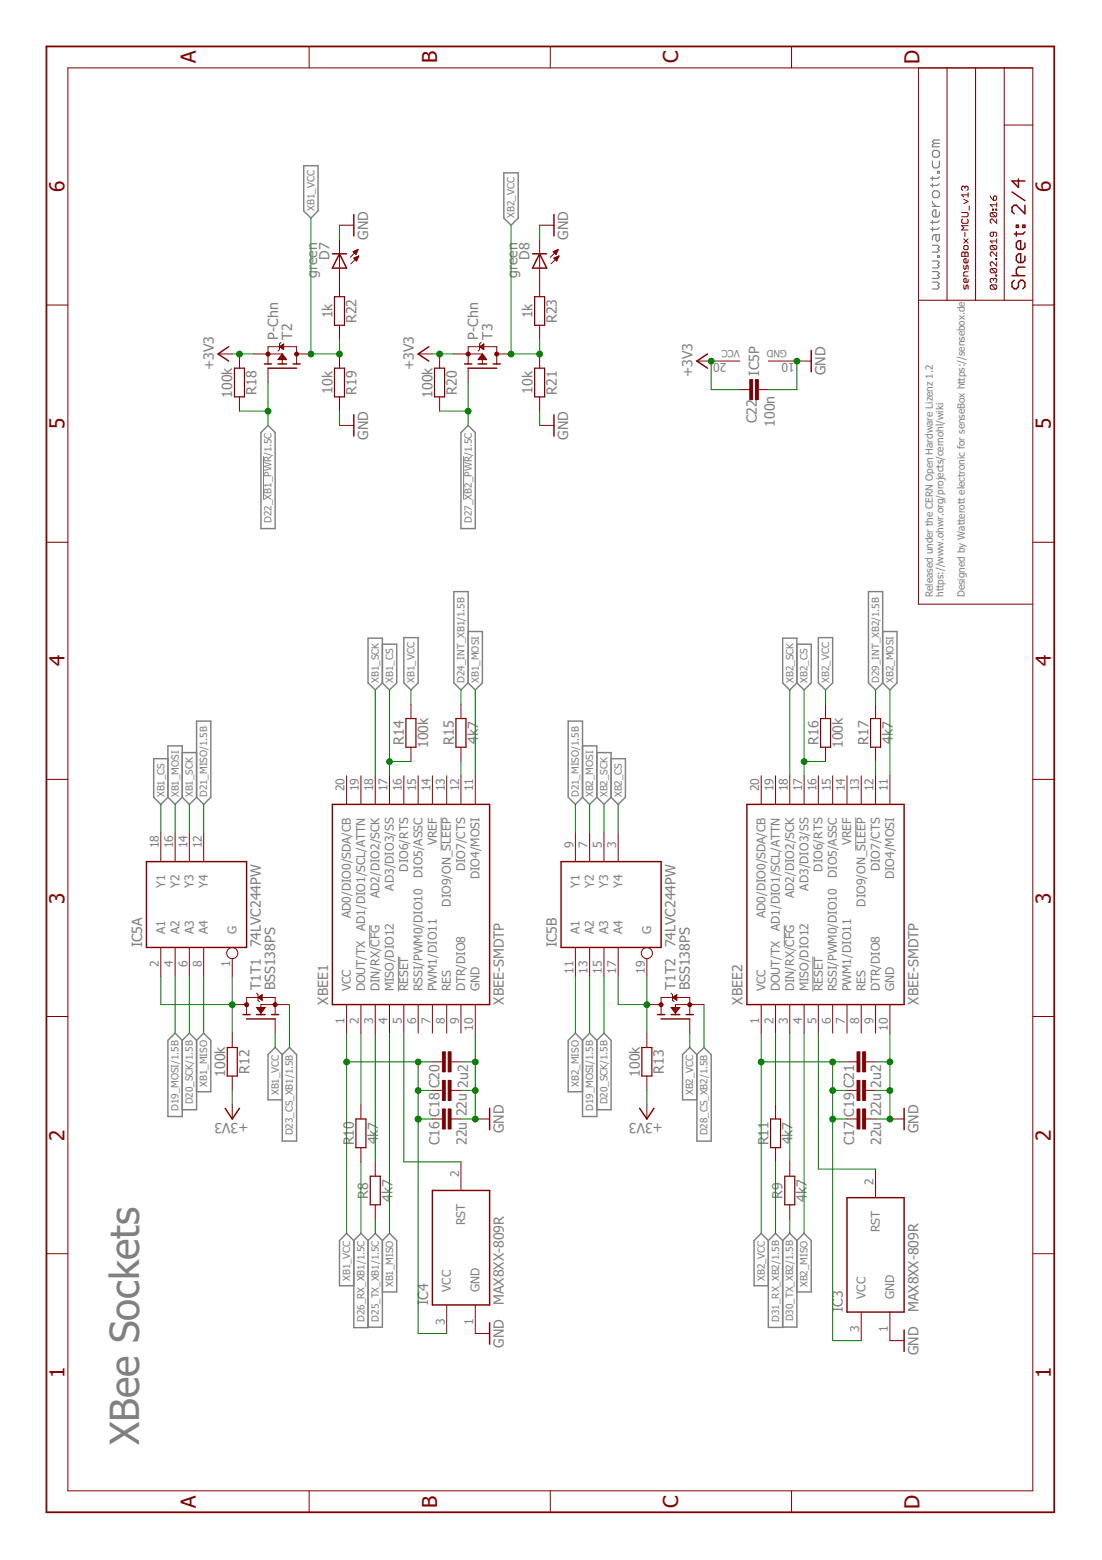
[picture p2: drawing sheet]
<svg xmlns="http://www.w3.org/2000/svg" width="210mm" height="297mm" viewBox="0 0 210 297" stroke-linecap="round" stroke-linejoin="round" font-family="sans-serif">
<defs><g id="words">
<text font-size="7.7" fill="#808080" x="26.5" y="275.2" transform="rotate(-90 26.5 275.2)">XBee Sockets</text>
<g font-size="3.9" fill="#800000">
<text x="37.3" y="12.1" transform="rotate(-90 37.3 12.1)">A</text>
<text x="83.2" y="12.1" transform="rotate(-90 83.2 12.1)">B</text>
<text x="129.2" y="12.1" transform="rotate(-90 129.2 12.1)">C</text>
<text x="175.1" y="12.2" transform="rotate(-90 175.1 12.2)">D</text>
<text x="12.3" y="36.6" transform="rotate(-90 12.3 36.6)">6</text>
<text x="200.2" y="36.6" transform="rotate(-90 200.2 36.6)">6</text>
<text x="12.3" y="81.7" transform="rotate(-90 12.3 81.7)">5</text>
<text x="200.2" y="81.7" transform="rotate(-90 200.2 81.7)">5</text>
<text x="12.3" y="126.9" transform="rotate(-90 12.3 126.9)">4</text>
<text x="200.2" y="126.9" transform="rotate(-90 200.2 126.9)">4</text>
<text x="12.3" y="172.1" transform="rotate(-90 12.3 172.1)">3</text>
<text x="200.2" y="172.1" transform="rotate(-90 200.2 172.1)">3</text>
<text x="12.3" y="217.2" transform="rotate(-90 12.3 217.2)">2</text>
<text x="200.2" y="217.2" transform="rotate(-90 200.2 217.2)">2</text>
<text x="12.3" y="262.4" transform="rotate(-90 12.3 262.4)">1</text>
<text x="200.2" y="262.4" transform="rotate(-90 200.2 262.4)">1</text>
<text x="37.3" y="287.1" transform="rotate(-90 37.3 287.1)">A</text>
<text x="83.2" y="287.1" transform="rotate(-90 83.2 287.1)">B</text>
<text x="129.2" y="287.1" transform="rotate(-90 129.2 287.1)">C</text>
<text x="175.1" y="287.2" transform="rotate(-90 175.1 287.2)">D</text>
</g>
<g font-size="2.7" fill="#808080">
<text x="70.1" y="45.6" transform="rotate(-90 70.1 45.6)">GND</text>
<text x="108.2" y="45.6" transform="rotate(-90 108.2 45.6)">GND</text>
<text x="60.4" y="52.9" transform="rotate(-90 60.4 52.9)">green</text>
<text x="62.8" y="49.4" transform="rotate(-90 62.8 49.4)">D7</text>
<text x="98.6" y="52.9" transform="rotate(-90 98.6 52.9)">green</text>
<text x="100.9" y="49.4" transform="rotate(-90 100.9 49.4)">D8</text>
<text x="53" y="64.7" transform="rotate(-90 53 64.7)">P-Chn</text>
<text x="55.7" y="64.7" transform="rotate(-90 55.7 64.7)">T2</text>
<text x="63.3" y="60.6" transform="rotate(-90 63.3 60.6)">1k</text>
<text x="67.9" y="61.5" transform="rotate(-90 67.9 61.5)">R22</text>
<text x="91.1" y="64.7" transform="rotate(-90 91.1 64.7)">P-Chn</text>
<text x="93.8" y="64.7" transform="rotate(-90 93.8 64.7)">T3</text>
<text x="101.4" y="60.6" transform="rotate(-90 101.4 60.6)">1k</text>
<text x="106.1" y="61.5" transform="rotate(-90 106.1 61.5)">R23</text>
<text x="40.7" y="70.5" transform="rotate(-90 40.7 70.5)">+3V3</text>
<text x="78.8" y="70.5" transform="rotate(-90 78.8 70.5)">+3V3</text>
<text x="131.9" y="71.8" transform="rotate(-90 131.9 71.8)">+3V3</text>
<text x="144.6" y="71.5" transform="rotate(-90 144.6 71.5)">IC5P</text>
<text x="157.2" y="71.5" transform="rotate(-90 157.2 71.5)">GND</text>
<text x="44.2" y="75.7" transform="rotate(-90 44.2 75.7)">100k</text>
<text x="48.9" y="75.1" transform="rotate(-90 48.9 75.1)">R18</text>
<text x="63.3" y="75" transform="rotate(-90 63.3 75)">10k</text>
<text x="67.9" y="75.1" transform="rotate(-90 67.9 75.1)">R19</text>
<text x="82.4" y="75.7" transform="rotate(-90 82.4 75.7)">100k</text>
<text x="87" y="75.1" transform="rotate(-90 87 75.1)">R20</text>
<text x="101.4" y="75" transform="rotate(-90 101.4 75)">10k</text>
<text x="106.1" y="75.1" transform="rotate(-90 106.1 75.1)">R21</text>
<text x="70.1" y="83.7" transform="rotate(-90 70.1 83.7)">GND</text>
<text x="108.2" y="83.7" transform="rotate(-90 108.2 83.7)">GND</text>
<text x="144.2" y="80.5" transform="rotate(-90 144.2 80.5)">C22</text>
<text x="147.6" y="81.2" transform="rotate(-90 147.6 81.2)">100n</text>
<text x="76.9" y="141.8" transform="rotate(-90 76.9 141.8)">R14</text>
<text x="81.5" y="142.4" transform="rotate(-90 81.5 142.4)">100k</text>
<text x="86.4" y="141.8" transform="rotate(-90 86.4 141.8)">R15</text>
<text x="91.1" y="141.7" transform="rotate(-90 91.1 141.7)">4k7</text>
<text x="155.9" y="141.8" transform="rotate(-90 155.9 141.8)">R16</text>
<text x="160.5" y="142.4" transform="rotate(-90 160.5 142.4)">100k</text>
<text x="165.4" y="141.8" transform="rotate(-90 165.4 141.8)">R17</text>
<text x="170" y="141.7" transform="rotate(-90 170 141.7)">4k7</text>
<text x="27.1" y="180.4" transform="rotate(-90 27.1 180.4)">IC5A</text>
<text x="49.7" y="180.4" transform="rotate(-90 49.7 180.4)">74LVC244PW</text>
<text x="106.1" y="180.4" transform="rotate(-90 106.1 180.4)">IC5B</text>
<text x="128.7" y="180.4" transform="rotate(-90 128.7 180.4)">74LVC244PW</text>
<text x="49.7" y="188.6" transform="rotate(-90 49.7 188.6)">T1T1</text>
<text x="52.4" y="188.6" transform="rotate(-90 52.4 188.6)">BSS138PS</text>
<text x="62.5" y="191.3" transform="rotate(-90 62.5 191.3)">XBEE1</text>
<text x="96" y="191.3" transform="rotate(-90 96 191.3)">XBEE-SMDTP</text>
<text x="128.7" y="188.6" transform="rotate(-90 128.7 188.6)">T1T2</text>
<text x="131.4" y="188.6" transform="rotate(-90 131.4 188.6)">BSS138PS</text>
<text x="141.4" y="191.3" transform="rotate(-90 141.4 191.3)">XBEE2</text>
<text x="174.9" y="191.3" transform="rotate(-90 174.9 191.3)">XBEE-SMDTP</text>
<text x="42.9" y="205" transform="rotate(-90 42.9 205)">100k</text>
<text x="47.5" y="204.5" transform="rotate(-90 47.5 204.5)">R12</text>
<text x="89.2" y="207.1" transform="rotate(-90 89.2 207.1)">2u2</text>
<text x="121.8" y="205" transform="rotate(-90 121.8 205)">100k</text>
<text x="126.5" y="204.5" transform="rotate(-90 126.5 204.5)">R13</text>
<text x="167.9" y="207.1" transform="rotate(-90 167.9 207.1)">2u2</text>
<text x="47.3" y="213.9" transform="rotate(-180 47.3 213.9)">+3V3</text>
<text x="88.9" y="212.5" transform="rotate(-90 88.9 212.5)">22u</text>
<text x="96" y="215.8" transform="rotate(-90 96 215.8)">GND</text>
<text x="126.3" y="213.9" transform="rotate(-180 126.3 213.9)">+3V3</text>
<text x="167.9" y="212.5" transform="rotate(-90 167.9 212.5)">22u</text>
<text x="174.9" y="215.8" transform="rotate(-90 174.9 215.8)">GND</text>
<text x="67.4" y="218.1" transform="rotate(-90 67.4 218.1)">R10</text>
<text x="72" y="217.9" transform="rotate(-90 72 217.9)">4k7</text>
<text x="83.7" y="218.1" transform="rotate(-90 83.7 218.1)">C16 C18 C20</text>
<text x="88.9" y="218" transform="rotate(-90 88.9 218)">22u</text>
<text x="146.4" y="218.1" transform="rotate(-90 146.4 218.1)">R11</text>
<text x="151" y="217.9" transform="rotate(-90 151 217.9)">4k7</text>
<text x="162.7" y="218.1" transform="rotate(-90 162.7 218.1)">C17 C19 C21</text>
<text x="167.9" y="218" transform="rotate(-90 167.9 218)">22u</text>
<text x="70.1" y="228.3" transform="rotate(-90 70.1 228.3)">R8</text>
<text x="74.7" y="228.8" transform="rotate(-90 74.7 228.8)">4k7</text>
<text x="149.1" y="228.3" transform="rotate(-90 149.1 228.3)">R9</text>
<text x="153.7" y="228.8" transform="rotate(-90 153.7 228.8)">4k7</text>
<text x="81.5" y="248.5" transform="rotate(-90 81.5 248.5)">IC4</text>
<text x="96" y="248.5" transform="rotate(-90 96 248.5)">MAX8XX-809R</text>
<text x="160.5" y="249.8" transform="rotate(-90 160.5 249.8)">IC3</text>
<text x="174.9" y="249.8" transform="rotate(-90 174.9 249.8)">MAX8XX-809R</text>
<text x="96" y="256.6" transform="rotate(-90 96 256.6)">GND</text>
<text x="174.9" y="258" transform="rotate(-90 174.9 258)">GND</text>
</g>
<g font-size="2.3" fill="#808080">
<text x="138.4" y="69.1" transform="rotate(-180 138.4 69.1)">20</text>
<text x="151.4" y="69.1" transform="rotate(-180 151.4 69.1)">10</text>
<text x="65.6" y="150.7" transform="rotate(-90 65.6 150.7)">20</text>
<text x="68.4" y="150.7" transform="rotate(-90 68.4 150.7)">19</text>
<text x="71.1" y="150.7" transform="rotate(-90 71.1 150.7)">18</text>
<text x="73.8" y="150.7" transform="rotate(-90 73.8 150.7)">17</text>
<text x="76.5" y="150.7" transform="rotate(-90 76.5 150.7)">16</text>
<text x="79.3" y="150.7" transform="rotate(-90 79.3 150.7)">15</text>
<text x="82" y="150.7" transform="rotate(-90 82 150.7)">14</text>
<text x="84.7" y="150.7" transform="rotate(-90 84.7 150.7)">13</text>
<text x="87.4" y="150.7" transform="rotate(-90 87.4 150.7)">12</text>
<text x="90.2" y="150.7" transform="rotate(-90 90.2 150.7)">11</text>
<text x="144.6" y="150.7" transform="rotate(-90 144.6 150.7)">20</text>
<text x="147.3" y="150.7" transform="rotate(-90 147.3 150.7)">19</text>
<text x="150.1" y="150.7" transform="rotate(-90 150.1 150.7)">18</text>
<text x="152.8" y="150.7" transform="rotate(-90 152.8 150.7)">17</text>
<text x="155.5" y="150.7" transform="rotate(-90 155.5 150.7)">16</text>
<text x="158.2" y="150.7" transform="rotate(-90 158.2 150.7)">15</text>
<text x="160.9" y="150.7" transform="rotate(-90 160.9 150.7)">14</text>
<text x="163.7" y="150.7" transform="rotate(-90 163.7 150.7)">13</text>
<text x="166.4" y="150.7" transform="rotate(-90 166.4 150.7)">12</text>
<text x="169.1" y="150.7" transform="rotate(-90 169.1 150.7)">11</text>
<text x="30.2" y="161.6" transform="rotate(-90 30.2 161.6)">18</text>
<text x="33" y="161.6" transform="rotate(-90 33 161.6)">16</text>
<text x="35.7" y="161.6" transform="rotate(-90 35.7 161.6)">14</text>
<text x="38.4" y="161.6" transform="rotate(-90 38.4 161.6)">12</text>
<text x="83.2" y="161" transform="rotate(-90 83.2 161)">VREF</text>
<text x="109.2" y="161.6" transform="rotate(-90 109.2 161.6)">9</text>
<text x="111.9" y="161.6" transform="rotate(-90 111.9 161.6)">7</text>
<text x="114.7" y="161.6" transform="rotate(-90 114.7 161.6)">5</text>
<text x="117.4" y="161.6" transform="rotate(-90 117.4 161.6)">3</text>
<text x="162.1" y="161" transform="rotate(-90 162.1 161)">VREF</text>
<text x="77.7" y="166" transform="rotate(-90 77.7 166)">DIO6/RTS</text>
<text x="80.5" y="167.2" transform="rotate(-90 80.5 167.2)">DIO5/ASSC</text>
<text x="88.6" y="165.9" transform="rotate(-90 88.6 165.9)">DIO7/CTS</text>
<text x="91.3" y="167.5" transform="rotate(-90 91.3 167.5)">DIO4/MOSI</text>
<text x="156.7" y="166" transform="rotate(-90 156.7 166)">DIO6/RTS</text>
<text x="159.4" y="167.2" transform="rotate(-90 159.4 167.2)">DIO5/ASSC</text>
<text x="167.6" y="165.9" transform="rotate(-90 167.6 165.9)">DIO7/CTS</text>
<text x="170.3" y="167.5" transform="rotate(-90 170.3 167.5)">DIO4/MOSI</text>
<text x="31.4" y="169.2" transform="rotate(-90 31.4 169.2)">Y1</text>
<text x="34.2" y="169.2" transform="rotate(-90 34.2 169.2)">Y2</text>
<text x="36.9" y="169.2" transform="rotate(-90 36.9 169.2)">Y3</text>
<text x="39.6" y="169.2" transform="rotate(-90 39.6 169.2)">Y4</text>
<text x="72.3" y="171" transform="rotate(-90 72.3 171)">AD2/DIO2/SCK</text>
<text x="75" y="169.6" transform="rotate(-90 75 169.6)">AD3/DIO3/SS</text>
<text x="85.9" y="172.6" transform="rotate(-90 85.9 172.6)">DIO9/ON_SLEEP</text>
<text x="110.4" y="169.2" transform="rotate(-90 110.4 169.2)">Y1</text>
<text x="113.1" y="169.2" transform="rotate(-90 113.1 169.2)">Y2</text>
<text x="115.9" y="169.2" transform="rotate(-90 115.9 169.2)">Y3</text>
<text x="118.6" y="169.2" transform="rotate(-90 118.6 169.2)">Y4</text>
<text x="151.2" y="171" transform="rotate(-90 151.2 171)">AD2/DIO2/SCK</text>
<text x="154" y="169.6" transform="rotate(-90 154 169.6)">AD3/DIO3/SS</text>
<text x="164.9" y="172.6" transform="rotate(-90 164.9 172.6)">DIO9/ON_SLEEP</text>
<text x="31.4" y="177.9" transform="rotate(-90 31.4 177.9)">A1</text>
<text x="34.2" y="177.9" transform="rotate(-90 34.2 177.9)">A2</text>
<text x="36.9" y="177.9" transform="rotate(-90 36.9 177.9)">A3</text>
<text x="39.6" y="177.9" transform="rotate(-90 39.6 177.9)">A4</text>
<text x="45.1" y="177.9" transform="rotate(-90 45.1 177.9)">G</text>
<text x="66.8" y="174.8" transform="rotate(-90 66.8 174.8)">AD0/DIO0/SDA/CB</text>
<text x="69.6" y="177.3" transform="rotate(-90 69.6 177.3)">AD1/DIO1/SCL/ATTN</text>
<text x="110.4" y="177.9" transform="rotate(-90 110.4 177.9)">A1</text>
<text x="113.1" y="177.9" transform="rotate(-90 113.1 177.9)">A2</text>
<text x="115.9" y="177.9" transform="rotate(-90 115.9 177.9)">A3</text>
<text x="118.6" y="177.9" transform="rotate(-90 118.6 177.9)">A4</text>
<text x="124" y="177.9" transform="rotate(-90 124 177.9)">G</text>
<text x="145.8" y="174.8" transform="rotate(-90 145.8 174.8)">AD0/DIO0/SDA/CB</text>
<text x="148.5" y="177.3" transform="rotate(-90 148.5 177.3)">AD1/DIO1/SCL/ATTN</text>
<text x="30.2" y="184.2" transform="rotate(-90 30.2 184.2)">2</text>
<text x="33" y="184.2" transform="rotate(-90 33 184.2)">4</text>
<text x="35.7" y="184.2" transform="rotate(-90 35.7 184.2)">6</text>
<text x="38.4" y="184.2" transform="rotate(-90 38.4 184.2)">8</text>
<text x="43.9" y="184.2" transform="rotate(-90 43.9 184.2)">1</text>
<text x="109.2" y="185.4" transform="rotate(-90 109.2 185.4)">11</text>
<text x="111.9" y="185.4" transform="rotate(-90 111.9 185.4)">13</text>
<text x="114.7" y="185.4" transform="rotate(-90 114.7 185.4)">15</text>
<text x="117.4" y="185.4" transform="rotate(-90 117.4 185.4)">17</text>
<text x="122.8" y="185.4" transform="rotate(-90 122.8 185.4)">19</text>
<text x="66.8" y="188.8" transform="rotate(-90 66.8 188.8)">VCC</text>
<text x="69.6" y="188.8" transform="rotate(-90 69.6 188.8)">DOUT/TX</text>
<text x="72.3" y="188.8" transform="rotate(-90 72.3 188.8)">DIN/RX/CFG</text>
<text x="75" y="188.8" transform="rotate(-90 75 188.8)">MISO/DIO12</text>
<text x="77.7" y="188.8" transform="rotate(-90 77.7 188.8)">RESET</text>
<text x="80.5" y="188.8" transform="rotate(-90 80.5 188.8)">RSSI/PWM0/DIO10</text>
<text x="83.2" y="188.8" transform="rotate(-90 83.2 188.8)">PWM1/DIO11</text>
<text x="85.9" y="188.8" transform="rotate(-90 85.9 188.8)">RES</text>
<text x="88.6" y="188.8" transform="rotate(-90 88.6 188.8)">DTR/DIO8</text>
<text x="91.3" y="188.8" transform="rotate(-90 91.3 188.8)">GND</text>
<text x="145.8" y="188.8" transform="rotate(-90 145.8 188.8)">VCC</text>
<text x="148.5" y="188.8" transform="rotate(-90 148.5 188.8)">DOUT/TX</text>
<text x="151.3" y="188.8" transform="rotate(-90 151.3 188.8)">DIN/RX/CFG</text>
<text x="154" y="188.8" transform="rotate(-90 154 188.8)">MISO/DIO12</text>
<text x="156.7" y="188.8" transform="rotate(-90 156.7 188.8)">RESET</text>
<text x="159.4" y="188.8" transform="rotate(-90 159.4 188.8)">RSSI/PWM0/DIO10</text>
<text x="162.1" y="188.8" transform="rotate(-90 162.1 188.8)">PWM1/DIO11</text>
<text x="164.9" y="188.8" transform="rotate(-90 164.9 188.8)">RES</text>
<text x="167.6" y="188.8" transform="rotate(-90 167.6 188.8)">DTR/DIO8</text>
<text x="170.3" y="188.8" transform="rotate(-90 170.3 188.8)">GND</text>
<text x="65.6" y="195.1" transform="rotate(-90 65.6 195.1)">1</text>
<text x="68.4" y="195.1" transform="rotate(-90 68.4 195.1)">2</text>
<text x="71.1" y="195.1" transform="rotate(-90 71.1 195.1)">3</text>
<text x="73.8" y="195.1" transform="rotate(-90 73.8 195.1)">4</text>
<text x="76.5" y="195.1" transform="rotate(-90 76.5 195.1)">5</text>
<text x="79.3" y="195.1" transform="rotate(-90 79.3 195.1)">6</text>
<text x="82" y="195.1" transform="rotate(-90 82 195.1)">7</text>
<text x="84.7" y="195.1" transform="rotate(-90 84.7 195.1)">8</text>
<text x="87.4" y="195.1" transform="rotate(-90 87.4 195.1)">9</text>
<text x="90.2" y="196.3" transform="rotate(-90 90.2 196.3)">10</text>
<text x="144.6" y="195.1" transform="rotate(-90 144.6 195.1)">1</text>
<text x="147.3" y="195.1" transform="rotate(-90 147.3 195.1)">2</text>
<text x="150.1" y="195.1" transform="rotate(-90 150.1 195.1)">3</text>
<text x="152.8" y="195.1" transform="rotate(-90 152.8 195.1)">4</text>
<text x="155.5" y="195.1" transform="rotate(-90 155.5 195.1)">5</text>
<text x="158.2" y="195.1" transform="rotate(-90 158.2 195.1)">6</text>
<text x="160.9" y="195.1" transform="rotate(-90 160.9 195.1)">7</text>
<text x="163.7" y="195.1" transform="rotate(-90 163.7 195.1)">8</text>
<text x="166.4" y="195.1" transform="rotate(-90 166.4 195.1)">9</text>
<text x="169.1" y="196.3" transform="rotate(-90 169.1 196.3)">10</text>
<text x="87.4" y="224.2" transform="rotate(-90 87.4 224.2)">2</text>
<text x="166.4" y="225.5" transform="rotate(-90 166.4 225.5)">2</text>
<text x="88.6" y="233.3" transform="rotate(-90 88.6 233.3)">RST</text>
<text x="167.6" y="234.6" transform="rotate(-90 167.6 234.6)">RST</text>
<text x="85.9" y="246" transform="rotate(-90 85.9 246)">VCC</text>
<text x="91.3" y="246" transform="rotate(-90 91.3 246)">GND</text>
<text x="164.9" y="247.3" transform="rotate(-90 164.9 247.3)">VCC</text>
<text x="170.3" y="247.3" transform="rotate(-90 170.3 247.3)">GND</text>
<text x="84.7" y="252.2" transform="rotate(-90 84.7 252.2)">3</text>
<text x="90.2" y="252.2" transform="rotate(-90 90.2 252.2)">1</text>
<text x="163.7" y="253.6" transform="rotate(-90 163.7 253.6)">3</text>
<text x="169.1" y="253.6" transform="rotate(-90 169.1 253.6)">1</text>
</g>
<g font-size="1.9" fill="#808080">
<text x="59.9" y="40.2" transform="rotate(-90 59.9 40.2)">XB1_VCC</text>
<text x="98" y="41.5" transform="rotate(-90 98 41.5)">XB2_VCC</text>
<text x="140.9" y="66.7" transform="rotate(-180 140.9 66.7)">VCC</text>
<text x="149.9" y="66.7" transform="rotate(-180 149.9 66.7)">GND</text>
<text x="51.7" y="99.5" transform="rotate(-90 51.7 99.5)">D22_XB1_PWR/1.5C</text>
<text x="89.8" y="99.5" transform="rotate(-90 89.8 99.5)">D27_XB2_PWR/1.5C</text>
<text x="177.7" y="113.7" transform="rotate(-90 177.7 113.7)">Released under the CERN Open Hardware Lizenz 1.2</text>
<text x="179.7" y="113.7" transform="rotate(-90 179.7 113.7)">https://www.ohwr.org/projects/cernohl/wiki</text>
<text x="183.8" y="113.7" transform="rotate(-90 183.8 113.7)">Designed by Watterott electronic for senseBox https://sensebox.de</text>
<text x="72.2" y="130" transform="rotate(-90 72.2 130)">XB1_SCK</text>
<text x="74.9" y="130" transform="rotate(-90 74.9 130)">XB1_CS</text>
<text x="79" y="130" transform="rotate(-90 79 130)">XB1_VCC</text>
<text x="88.5" y="130" transform="rotate(-90 88.5 130)">D24_INT_XB1/1.5B</text>
<text x="91.2" y="130" transform="rotate(-90 91.2 130)">XB1_MOSI</text>
<text x="151.1" y="130" transform="rotate(-90 151.1 130)">XB2_SCK</text>
<text x="153.8" y="130" transform="rotate(-90 153.8 130)">XB2_CS</text>
<text x="157.9" y="130" transform="rotate(-90 157.9 130)">XB2_VCC</text>
<text x="167.5" y="130" transform="rotate(-90 167.5 130)">D29_INT_XB2/1.5B</text>
<text x="170.2" y="130" transform="rotate(-90 170.2 130)">XB2_MOSI</text>
<text x="31.3" y="151.8" transform="rotate(-90 31.3 151.8)">XB1_CS</text>
<text x="34" y="151.8" transform="rotate(-90 34 151.8)">XB1_MOSI</text>
<text x="36.8" y="151.8" transform="rotate(-90 36.8 151.8)">XB1_SCK</text>
<text x="39.5" y="151.8" transform="rotate(-90 39.5 151.8)">D21_MISO/1.5B</text>
<text x="110.3" y="151.8" transform="rotate(-90 110.3 151.8)">D21_MISO/1.5B</text>
<text x="113" y="151.8" transform="rotate(-90 113 151.8)">XB2_MOSI</text>
<text x="115.7" y="151.8" transform="rotate(-90 115.7 151.8)">XB2_SCK</text>
<text x="118.4" y="151.8" transform="rotate(-90 118.4 151.8)">XB2_CS</text>
<text x="39.5" y="207" transform="rotate(-90 39.5 207)">XB1_MISO</text>
<text x="53.1" y="208.5" transform="rotate(-90 53.1 208.5)">XB1_VCC</text>
<text x="110.3" y="207" transform="rotate(-90 110.3 207)">XB2_MISO</text>
<text x="132" y="208.5" transform="rotate(-90 132 208.5)">XB2_VCC</text>
<text x="34" y="211.6" transform="rotate(-90 34 211.6)">D19_MOSI/1.5B</text>
<text x="36.7" y="210.3" transform="rotate(-90 36.7 210.3)">D20_SCK/1.5B</text>
<text x="113" y="211.6" transform="rotate(-90 113 211.6)">D19_MOSI/1.5B</text>
<text x="115.7" y="210.3" transform="rotate(-90 115.7 210.3)">D20_SCK/1.5B</text>
<text x="55.8" y="216.2" transform="rotate(-90 55.8 216.2)">D23_CS_XB1/1.5B</text>
<text x="134.8" y="216.2" transform="rotate(-90 134.8 216.2)">D28_CS_XB2/1.5B</text>
<text x="66.7" y="243.9" transform="rotate(-90 66.7 243.9)">XB1_VCC</text>
<text x="74.9" y="245.1" transform="rotate(-90 74.9 245.1)">XB1_MISO</text>
<text x="145.7" y="243.9" transform="rotate(-90 145.7 243.9)">XB2_VCC</text>
<text x="153.8" y="245.1" transform="rotate(-90 153.8 245.1)">XB2_MISO</text>
<text x="69.4" y="251.7" transform="rotate(-90 69.4 251.7)">D26_RX_XB1/1.5C</text>
<text x="72.1" y="251.6" transform="rotate(-90 72.1 251.6)">D25_TX_XB1/1.5C</text>
<text x="148.4" y="251.7" transform="rotate(-90 148.4 251.7)">D31_RX_XB2/1.5B</text>
<text x="151.1" y="251.6" transform="rotate(-90 151.1 251.6)">D30_TX_XB2/1.5B</text>
</g>
</g></defs>
<path d="M50.2 86.9v8.2M88.3 86.9v8.2M84 155.7v6.2M163 155.7v6.2M70.4 176.1v4.2M149.4 176.1v4.2M75.9 182.1v6.7M154.8 182.1v6.7" fill="none" stroke="#808080" stroke-width=".19"/>
<g fill="none" stroke="#808080" stroke-width=".23">
<path d="M177.6 30.6v1l.3 .4h.7l.3-.4v-1M177.6 36.7l.3-.4h.7l.3 .4v.6l-.3 .3h-.7l-.3-.3zM177.6 33.7v.6M177.6 35v.6M177.6 38.3v.4l.7 .6M177.6 39.3h1.3M177.9 28.6h.7l.3 .4v.6l-.3 .4h-.7l-.3-.4v-.6zM177.9 27.3l-.3 .3v.3h1.3M177.9 27.3h1M178.6 32.6h.3v.4h-.3zM178.9 35l-.3 .3h-1.3M178.9 33.7l-.3 .3h-1.3"/>
<path d="M178.9 26.6h-1l-.3 .4 .3 .3M177.6 53.7h1l.3 .3-.3 .4 .3 .3-.3 .3h-1M177.6 51.7h1l.3 .3-.3 .4 .3 .3-.3 .3h-1M177.6 49.7h1l.3 .3-.3 .4 .3 .3-.3 .3h-1M177.6 46.7h1l.3 .3-.3 .3 .3 .4-.3 .3h-1M177.6 42v.7M177.6 43.3v.7M178.3 44.7v1l.3 .3 .3-.3v-1h-1l-.3 .3v.7M178.6 48.7h.3v.3h-.3zM178.9 40.3v.7l-.3 .3h-.7l-.3-.3v-.7l.3-.3h.4v1.3M178.9 43.3l-.3 .4h-1.3M178.9 42l-.3 .3h-1.3"/>
</g>
<g fill="none" stroke="#808080" stroke-width=".28">
<path d="M57.8 31.6h2.8v8.6l-1.4 1.3-1.4-1.3zM96 32.9h2.7v8.6l-1.4 1.4-1.3-1.4zM51.1 81l1.3 1.4v18.2h-2.7v-18.2zM87.8 82.4l1.4-1.4 1.3 1.4v18.2h-2.7zM86.4 112.6h2.8v17.4l-1.4 1.4-1.4-1.4zM165.4 112.6h2.7v17.4l-1.3 1.4-1.4-1.4zM37.4 137.3h2.8v14.5l-1.4 1.4-1.4-1.4zM70.1 121.5h2.7v8.5l-1.3 1.4-1.4-1.4zM72.8 122.7h2.8v7.3l-1.4 1.4-1.4-1.4M76.9 121.4h2.8v8.6l-1.4 1.4-1.4-1.4zM89.2 120.2h2.7v9.8l-1.4 1.4-1.3-1.4M108.2 137.3h2.8v14.5l-1.4 1.4-1.4-1.4z"/>
<path d="M149.1 121.5h2.7v8.5l-1.4 1.4-1.3-1.4zM151.8 122.7h2.7v7.3l-1.3 1.4-1.4-1.4M155.9 121.4h2.7v8.6l-1.4 1.4-1.3-1.4zM168.1 120.2h2.8v9.8l-1.4 1.4-1.4-1.4M32 144.5h-2.7v7.3l1.3 1.4 1.4-1.4M32 151.8v-9.8h2.7v9.8M32 151.8l1.4 1.4 1.3-1.4M34.7 151.8l1.4 1.4 1.3-1.4M34.7 143.3h2.7M111 142h2.7v9.8M111 151.8l1.3 1.4 1.4-1.4M113.7 143.3h2.7v8.5"/>
<path d="M113.7 151.8l1.3 1.4 1.4-1.4M116.4 144.5h2.7v7.3l-1.3 1.4-1.4-1.4M32 198.1l1.4-1.4 1.3 1.4v14.5h-2.7zM34.7 198.1l1.4-1.4 1.3 1.4M37.4 198.1l1.4-1.4 1.4 1.4v9.8h-2.8M37.4 198.1v13.2h-2.7M111 198.1l-1.4-1.4-1.4 1.4v9.8h2.8M111 198.1v14.5h2.7v-14.5M111 198.1l1.3-1.4 1.4 1.4M113.7 198.1l1.3-1.4 1.4 1.4v13.2h-2.7M134.1 199.5l1.4 1.3v16.5h-2.8v-16.5zM53.8 200.8l-1.4-1.3-1.3 1.3v8.6h2.7"/>
<path d="M53.8 200.8l1.3-1.3 1.4 1.3v16.5h-2.7zM132.7 200.8l-1.3-1.3-1.4 1.3v8.6h2.7M67.4 236.2v16.6h2.7v-16.6M67.4 236.2l-1.4-1.4-1.3 1.4v8.6h2.7M67.4 236.2l1.3-1.4 1.4 1.4M70.1 236.2l1.4-1.4 1.3 1.4M72.8 236.2v16.5h-2.7M72.8 236.2l1.4-1.4 1.4 1.4v9.8h-2.8M146.3 236.2l-1.3-1.4-1.4 1.4v8.6h2.7M146.3 236.2v16.6h2.8v-16.6M146.3 236.2l1.4-1.4 1.4 1.4M149.1 236.2l1.3-1.4 1.4 1.4"/>
<path d="M151.8 236.2l1.4-1.4 1.3 1.4v9.8h-2.7M151.8 236.2v16.5h-2.7"/>
</g>
<g fill="none" stroke="#800000" stroke-width=".19">
<path d="M12.9 12.9h183.8v271h-183.8zM58.9 8.8v4.1M104.8 8.8v4.1M150.8 8.8v4.1M174.9 12.9v102.1h21.8M180.4 12.9v44.3M185.8 12.9v44.3M191.3 12.9v44.3M183.6 38l.8 .4-.8 .4M183.8 35.6l.2-.1 .4 .1v.5l-.2 .2M183.8 35.6l-.2-.1-.4 .1v.5l.2 .2M183.8 35.6v.3"/>
<path d="M184.4 36.7v.8M184.4 37.1h-1.2l.4 .4M184.6 39.2v.8M188.6 37.3l.6 .8M189 39.8h.2v.2h-.2zM189.2 37.5l.2-.2h.3l.1 .2v.4l-.1 .2h-.5zM189.7 39.8h.1v.2h-.1zM189.8 38.6v.8M189.8 39h-1.2l.4 .4M191.3 23.8h5.4M8.8 58.1h4.1M64.7 45.6v10.9"/>
<path d="M64.7 42.9h2.7M67.2 47.9l1-.4-.4 1zM67.3 47.9v.1M67.4 49.1l.9-.4-.4 1zM67.5 47.8v.3M67.5 49.1v.1M67.6 47.8v.5M67.6 49v.4M67.7 47.7v.7M67.7 49v.5M67.9 47.6v.7M67.9 48.9v.7"/>
<path d="M68 47.6v.4M68 48.9v.6M68.1 47.5v.2M68.1 48.8v.4M68.2 47.5l-1.5 1.5M68.3 48.8v.1M68.3 48.7l-1.5 1.5M102.8 42.9h2.7M102.8 45.6v10.9M105.4 47.9h.1M105.5 49.1h.1M105.5 47.9v.2"/>
<path d="M105.6 47.8v.4M105.6 49.1v.2M105.8 47.8v.5M105.8 49v.4M105.9 47.7v.8M105.9 49v.6M106 47.6v.6M106 48.9v.8M106.2 47.6v.3M106.2 48.9v.5M106.3 47.5v.1M106.3 48.8v.3"/>
<path d="M106.3 47.5l-1.5 1.5M106.3 47.5l-.4 1-.5-.6M106.3 47.5l-.9 .4M106.4 48.7v.1M106.5 48.7l-1.5 1.5M106.5 48.7l-.5 1-.5-.6M106.5 48.7l-1 .4M174.9 57.2h21.8M183.2 40.5h1l.2 .2v.4l-.2 .2h-1M183.4 41.7l-.2 .2v.4l.2 .2h.8l.2-.2v-.4l-.2-.2M183.4 48l.4 .2 .4-.2 .2 .2v.6h-1.2v-.6zM183.6 46.9l.2-.2h.4l.2 .2v.4l-.2 .2h-.4l-.2-.2z"/>
<path d="M183.6 50.5v.6l.2 .2 .2-.2v-.4l.2-.2 .2 .2v.6M183.6 54.3v.6l.2 .2 .2-.2v-.4l.2-.2 .2 .2v.6M183.6 45.5l.8 .8M183.8 44.2v.8M183.8 48.2v.6M184.4 49.4v.4l-.2 .3h-.4l-.2-.3v-.4l.4-.2v.9M184.4 53.2v.4l-.2 .2h-.4l-.2-.2v-.4l.4-.2v.8M184.4 51.8h-.6l-.2 .1v.7h.8M184.4 45.5l-.8 .8M184.4 43h-1.2l.4 .4-.4 .4h1.2M188.8 54.3l-.2 .2v.4l.2 .2h.9M188.8 46.7h.9l.1 .2v.4l-.1 .2"/>
<path d="M188.8 46.7l-.2 .2v.4l.2 .2h.9M188.8 40.5l-.2 .2v.4l.2 .2h.9M188.8 40.5h.9l.1 .2v.4l-.1 .2M188.8 51.1l-.2 .2v.4l.2 .2h.9M188.8 54.3h.9l.1 .2v.4l-.1 .2M188.8 51.1h.9l.1 .2v.4l-.1 .2M188.8 54.3l.9 .8M188.8 51.1l.9 .8M188.8 46.7l.9 .8M188.8 40.5l.9 .8M189.2 53.2l-.2-.2-.4 .2v.4l.2 .2M189.2 53.2l.2-.2 .4 .2v.4l-.1 .2"/>
<path d="M189.2 44.2v.6l-.2 .2-.4-.2v-.4l.2-.2h.9l.1 .2v.4l-.1 .2M189.2 53.2v.2M189.7 52.4h.1v.2h-.1zM189.7 49.2h.1v.2h-.1zM189.8 48v.8l-.8-.8-.4 .2v.4l.2 .2M189.8 41.7v.8l-.8-.8h-.2l-.2 .2v.4l.2 .2M189.8 49.9v.8l-.8-.8h-.2l-.2 .2v.4l.2 .2M189.8 45.5v.8M189.8 45.9h-1.2l.4 .4M196.7 58.1h4.1M41.5 67.4h2.7M45.6 67.4v2.7"/>
<path d="M45.6 75.6v2.7M48.3 67.4h5.5M51.1 69.3v-3.3h5.4v3.3M51.1 70.1v2.7M53 68.4v.1M53.1 68.3v.2M53.2 66l.8-.5v1.1zM53.3 68.1v.4M53.4 65.9v.2M53.4 67.9v.6M53.5 65.2l-.3 .3v1.1l-.2 .2M53.5 65.8v.4"/>
<path d="M53.5 67.7v.8M53.7 65.7v.6M53.7 67.5v1M53.8 67.4l-.8 1.1h1.6M53.8 67.4l.8 1.1M53.8 65.7v.7M53.8 67.4v1.9M53.9 65.6v.9M53.9 67.6v.9M54 67.8v.7M54.2 67.9v.6M54.3 68.1v.4"/>
<path d="M54.4 68.3v.2M54.6 68.5h.1M56.5 67.4h2.7M64.7 61.9v2.8M64.7 67.4v2.7M64.7 75.6v2.7M79.7 67.4h2.7M83.7 67.4v2.7M83.7 75.6v2.7M86.4 67.4h5.5M89.2 69.3v-3.3h5.4v3.3M89.2 70.1v2.7"/>
<path d="M91.2 68.4v.1M91.3 68.2v.3M91.4 66l.8-.5v1.1zM91.4 66v.1M91.4 68v.5M91.6 65.9v.3M91.6 67.8v.7M91.6 65.2l-.2 .3v1.1l-.3 .2M91.7 65.8v.5M91.7 67.6v.9M91.8 65.7v.6M91.8 67.5v1"/>
<path d="M91.9 67.4v1.9M91.9 67.4l.8 1.1h-1.6zM91.9 65.6v.8M91.9 67.5v1M92.1 65.5v1M92.1 67.6v.9M92.2 67.8v.7M92.4 68v.5M92.5 68.2v.3M92.6 68.3v.2M94.6 67.4h2.7M102.8 61.9v2.8"/>
<path d="M102.8 67.4v2.7M102.8 75.6v2.7M132.7 68.7h8.2M140.9 74.2h1.9M144.4 74.2h1.9M146.3 68.7h8.2M64.7 81h2.7M102.8 81h2.7M8.8 103.3h4.1M196.7 103.3h4.1M78.3 134.1v2.7M87.8 134.1v2.7"/>
<path d="M157.2 134.1v2.7M166.8 134.1v2.7M8.8 148.4h4.1M30.6 158.6v5.5M33.4 158.6v5.5M36.1 158.6v5.5M38.8 158.6v5.5M66 147.7v5.5M68.7 147.7v5.5M71.5 147.7v5.5M74.2 147.7v5.5M76.9 147.7v5.5"/>
<path d="M78.3 142.3v2.7M79.7 147.7v5.5M82.4 147.7v5.5M85.1 147.7v5.5M87.8 142.3v2.7M87.8 147.7v5.5M90.5 147.7v5.5M109.6 158.6v5.5M112.3 158.6v5.5M115 158.6v5.5M117.8 158.6v5.5M145 147.7v5.5"/>
<path d="M147.7 147.7v5.5M150.4 147.7v5.5M153.2 147.7v5.5M155.9 147.7v5.5M157.2 142.3v2.7M158.6 147.7v5.5M161.3 147.7v5.5M164 147.7v5.5M166.8 142.3v2.7M166.8 147.7v5.5M169.5 147.7v5.5M196.7 148.4h4.1"/>
<path d="M8.8 193.5h4.1M30.6 180.4v5.4M33.4 180.4v5.4M36.1 180.4v5.4M38.8 180.4v5.4M44.2 182.5v3.3M44.2 196.7v2.8M44.2 191.3h2.8M47 193.2v-3.3h5.4v3.3M48.9 189.1l.2 .3v1.1l.3 .2M48.9 191.8h1.6l-.8 1.1zM48.9 191.8v.1"/>
<path d="M49 191.8v.3M49.1 189.9l.9-.5v1.1zM49.2 189.9h.1M49.2 191.8v.4M49.3 189.8v.2M49.3 191.8v.6M49.4 189.7v.4M49.4 191.8v.8M49.6 189.6v.6M49.6 191.8v1M49.7 189.5v.8M49.8 189.5v.9"/>
<path d="M49.8 191.8v.9M50 191.8v.8M50.1 191.8v.6M50.2 191.8v.4M50.4 191.8v.2M50.5 191.8v.1M52.4 194v2.7M55.1 191.3h-5.4v1.9M66 191.3v5.4M68.7 191.3v5.4M71.5 191.3v5.4M74.2 191.3v5.4"/>
<path d="M76.9 191.3v5.4M79.7 191.3v5.4M82.4 191.3v5.4M85.1 191.3v5.4M87.8 191.3v5.4M90.5 191.3v5.4M109.6 180.4v5.4M112.3 180.4v5.4M115 180.4v5.4M117.8 180.4v5.4M123.2 182.5v3.3M123.2 196.7v2.8"/>
<path d="M123.2 191.3h2.7M125.9 193.2v-3.3h5.5v3.3M127.8 191.8h1.7l-.8 1.1zM127.8 189.1l.3 .3v1.1l.3 .2M127.9 191.8v.1M128 191.8v.3M128.1 189.9l.8-.5v1.1zM128.1 189.9h.1M128.1 191.8v.5M128.3 189.8v.2M128.3 191.8v.6M128.4 189.7v.4"/>
<path d="M128.4 191.8v.8M128.5 189.6v.6M128.5 191.8v1M128.7 189.5v.8M128.8 189.5v.9M128.8 191.8v.9M128.9 191.8v.7M129.1 191.8v.6M129.2 191.8v.4M129.3 191.8v.2M131.4 194v2.7M134.1 191.3h-5.4v1.9"/>
<path d="M145 191.3v5.4M147.7 191.3v5.4M150.4 191.3v5.4M153.2 191.3v5.4M155.9 191.3v5.4M158.6 191.3v5.4M161.3 191.3v5.4M164 191.3v5.4M166.8 191.3v5.4M169.5 191.3v5.4M196.7 193.5h4.1M44.2 204.9v2.7"/>
<path d="M44.2 210.4v2.7M68.7 210.4v2.7M68.7 218.5v2.7M82.4 202.2h1.9M82.4 207.6h1.9M82.4 213.1h1.9M85.9 202.2h1.9M85.9 207.6h1.9M85.9 213.1h1.9M90.5 213.1h2.8M123.2 204.9v2.7M123.2 210.4v2.7"/>
<path d="M147.7 210.4v2.7M147.7 218.5v2.7M161.3 202.2h1.9M161.3 207.6h1.9M161.3 213.1h1.9M164.9 202.2h1.9M164.9 207.6h1.9M164.9 213.1h1.9M169.5 213.1h2.7M8.8 238.7h4.1M71.5 221.2v2.8M71.5 229.4v2.7"/>
<path d="M87.8 221.2v5.5M150.4 221.2v2.8M150.4 229.4v2.7M166.8 222.6v5.4M196.7 238.7h4.1M85.1 248.5v5.4M90.5 248.5v5.4h2.8M164 249.8v5.5M169.5 249.8v5.5h2.7M58.9 283.9v4.1M104.8 283.9v4.1M150.8 283.9v4.1"/>
<circle cx="44.2" cy="181.5" r="1.06"/>
<circle cx="123.2" cy="181.5" r="1.06"/>
</g>
<g fill="none" stroke="#800000" stroke-width=".28">
<path d="M192.8 36.6l2.4 1.6M194 34.1v1.6l-1.2-1.2h2.4M195.2 39.1v1.6l-1.6-1.6h-.4l-.4 .4v.8l.4 .4M63.3 48.3h2.7M64.7 48.3l1.3 2.8h-2.7zM67.4 40.8v4.1M101.4 48.3h2.7M102.8 48.3l1.3 2.8h-2.7zM105.5 40.8v4.1M192.8 52.5h2.4M193.2 53.4l-.4 .4v.8l.4 .4h.4l.4-.4v-.8l.4-.4h.4l.4 .4v.8l-.4 .4M193.6 42.9h.4v.4h-.4z"/>
<path d="M193.6 44.2v.8M194.8 42.9h.4v.4h-.4zM195.2 46.2v.9l-.4 .4h-.8l-.4-.4v-.9l.4-.4h.4v1.7M195.2 48.8v.8l-.4 .4h-.8l-.4-.4v-.8l.4-.5h.4v1.7M195.2 50.9h-1.2l-.4 .4v.8l.4 .4M195.2 44.2l-.4 .4h-1.6M43.6 66l-2.1 1.4 2.1 1.3M50.4 69.3h1.3M51.1 70.1h5.4M53 69.3h1.6M55.8 69.3h1.4M67.4 79v4"/>
<path d="M81.7 66l-2 1.4 2 1.3M88.5 69.3h1.4M89.2 70.1h5.4M91.1 69.3h1.6M93.9 69.3h1.4M105.5 79v4M134.8 67.4l-2.1 1.3 2.1 1.4M154.5 66.7v4.1M63.3 153.2h30v38.1h-30zM142.3 153.2h29.9v38.1h-29.9zM27.9 164.1h19.1v16.3h-19.1zM106.9 164.1h19v16.3h-19z"/>
<path d="M46.3 193.2h1.3M47 194h5.4M48.9 193.2h1.6M51.7 193.2h1.4M125.2 193.2h1.4M125.9 194h5.5M127.8 193.2h1.7M130.7 193.2h1.4M42.9 211l1.3 2.1 1.4-2.1M93.3 211v4.1M121.8 211l1.4 2.1 1.4-2.1M172.2 211v4.1"/>
<path d="M82.4 226.7h10.9v21.8h-10.9zM161.3 228h10.9v21.8h-10.9zM93.3 251.9v4M172.2 253.2v4.1"/>
</g>
<g fill="#800000" stroke="#800000" stroke-width=".19">
<path d="M84.3 200.3h.5v3.8h-.5z"/>
<path d="M85.4 200.3h.5v3.8h-.5z"/>
<path d="M84.3 205.7h.5v3.8h-.5z"/>
<path d="M85.4 205.7h.5v3.8h-.5z"/>
<path d="M84.3 211.2h.5v3.8h-.5z"/>
<path d="M85.4 211.2h.5v3.8h-.5z"/>
<path d="M163.2 200.3h.6v3.8h-.6z"/>
<path d="M164.3 200.3h.6v3.8h-.6z"/>
<path d="M163.2 205.7h.6v3.8h-.6z"/>
<path d="M164.3 205.7h.6v3.8h-.6z"/>
<path d="M163.2 211.2h.6v3.8h-.6z"/>
<path d="M164.3 211.2h.6v3.8h-.6z"/>
<path d="M142.8 72.3h.6v3.8h-.6z"/>
<path d="M143.9 72.3h.5v3.8h-.5z"/>
</g>
<g fill="none" stroke="#800000" stroke-width=".23">
<path d="M63.7 56.5h1.9v5.4h-1.9zM101.8 56.5h1.9v5.4h-1.9zM44.7 70.1h1.9v5.5h-1.9zM63.7 70.1h1.9v5.5h-1.9zM82.8 70.1h1.9v5.5h-1.9zM101.8 70.1h1.9v5.5h-1.9zM77.3 136.8h1.9v5.5h-1.9zM86.8 136.8h2v5.5h-2zM156.3 136.8h1.9v5.5h-1.9zM165.8 136.8h1.9v5.5h-1.9zM43.3 199.5h1.9v5.4h-1.9zM122.3 199.5h1.9v5.4h-1.9z"/>
<path d="M67.8 213.1h1.9v5.4h-1.9zM146.8 213.1h1.9v5.4h-1.9zM70.5 224h1.9v5.4h-1.9zM149.5 224h1.9v5.4h-1.9z"/>
</g>
<path d="M8.8 8.8h192v279.2h-192z" fill="none" stroke="#800000" stroke-width=".34"/>
<g fill="#800000" stroke="#800000" stroke-width=".19">
<circle cx="52.4" cy="191.3" r=".38"/>
<circle cx="47" cy="191.3" r=".38"/>
<circle cx="131.4" cy="191.3" r=".38"/>
<circle cx="125.9" cy="191.3" r=".38"/>
<circle cx="89.2" cy="67.4" r=".38"/>
<circle cx="94.6" cy="67.4" r=".38"/>
<circle cx="51.1" cy="67.4" r=".38"/>
<circle cx="56.5" cy="67.4" r=".38"/>
</g>
<g fill="none" stroke="#008000" stroke-width=".19">
<path d="M59.2 41.5v25.9h5.5v-2.7M64.7 42.9v2.7M97.3 42.9v24.5h5.5v-2.7M102.8 42.9v2.7M44.2 67.4h4.1M45.6 78.3h5.5M51.1 72.8v8.2M64.7 78.3v2.7M82.4 67.4h4M83.7 78.3h5.5M89.2 72.8v8.2M102.8 78.3v2.7"/>
<path d="M135.5 68.7v5.5h5.4M151.8 68.7v5.5h-5.5M71.5 131.4v16.3M74.2 131.4v16.3M78.3 131.4v2.7M87.8 131.4v2.7M90.5 131.4v16.3M150.4 131.4v16.3M153.2 131.4v16.3M157.2 131.4v2.7M166.8 131.4v2.7M169.5 131.4v16.3"/>
<path d="M30.6 153.2v5.4M33.4 153.2v5.4M36.1 153.2v5.4M38.8 153.2v5.4M74.2 145h4.1M87.8 145v2.7M109.6 153.2v5.4M112.3 153.2v5.4M115 153.2v5.4M117.8 153.2v5.4M153.2 145h4M166.8 145v2.7"/>
<path d="M30.6 185.8v5.5h13.6M33.4 185.8v10.9M36.1 185.8v10.9M38.8 185.8v10.9M44.2 185.8v10.9M52.4 196.7v2.8M55.1 191.3v8.2M66 196.7v38.1M68.7 196.7v13.7M71.5 196.7v24.5M74.2 196.7v38.1M76.9 196.7v24.5h10.9"/>
<path d="M90.5 196.7v16.4h-2.7M109.6 185.8v10.9M112.3 185.8v10.9M115 185.8v10.9M117.8 185.8v5.5h5.4M123.2 185.8v10.9M131.4 196.7v2.8M134.1 191.3v8.2M145 196.7v38.1M147.7 196.7v13.7M150.4 196.7v24.5M153.2 196.7v38.1"/>
<path d="M155.9 196.7v25.9h10.9M169.5 196.7v16.4h-2.7M44.2 207.6v2.8M66 202.2h16.4M79.7 207.6h2.7M79.7 213.1h2.7M79.7 202.2v51.7h5.4M87.8 202.2h2.7M87.8 207.6h2.7M123.2 207.6v2.8M145 202.2h16.3M158.6 207.6h2.7"/>
<path d="M158.6 213.1h2.7M158.6 202.2v53.1h5.4M166.8 202.2h2.7M166.8 207.6h2.7M68.7 221.2v13.6M71.5 232.1v2.7M147.7 221.2v13.6M150.4 232.1v2.7"/>
</g>
<g fill="#008000" stroke="#008000" stroke-width=".19">
<circle cx="90.5" cy="202.2" r=".55"/>
<circle cx="90.5" cy="207.6" r=".55"/>
<circle cx="90.5" cy="213.1" r=".55"/>
<circle cx="169.5" cy="202.2" r=".55"/>
<circle cx="169.5" cy="207.6" r=".55"/>
<circle cx="169.5" cy="213.1" r=".55"/>
<circle cx="151.8" cy="68.8" r=".55"/>
<circle cx="74.2" cy="145" r=".55"/>
<circle cx="79.7" cy="213.1" r=".55"/>
<circle cx="79.7" cy="207.6" r=".55"/>
<circle cx="79.7" cy="202.2" r=".55"/>
<circle cx="66" cy="202.2" r=".55"/>
<circle cx="59.2" cy="67.4" r=".55"/>
<circle cx="64.7" cy="67.4" r=".55"/>
<circle cx="158.6" cy="213.1" r=".55"/>
<circle cx="158.6" cy="207.6" r=".55"/>
<circle cx="158.6" cy="202.2" r=".55"/>
<circle cx="145" cy="202.2" r=".55"/>
<circle cx="97.3" cy="67.4" r=".55"/>
<circle cx="102.8" cy="67.4" r=".55"/>
<circle cx="153.2" cy="145" r=".55"/>
<circle cx="83.7" cy="67.4" r=".55"/>
<circle cx="45.6" cy="67.4" r=".55"/>
<circle cx="135.5" cy="68.8" r=".55"/>
<circle cx="123.2" cy="191.3" r=".55"/>
<circle cx="44.2" cy="191.3" r=".55"/>
<circle cx="51.1" cy="78.3" r=".55"/>
<circle cx="89.2" cy="78.3" r=".55"/>
</g>
<use href="#words"/>
</svg>
